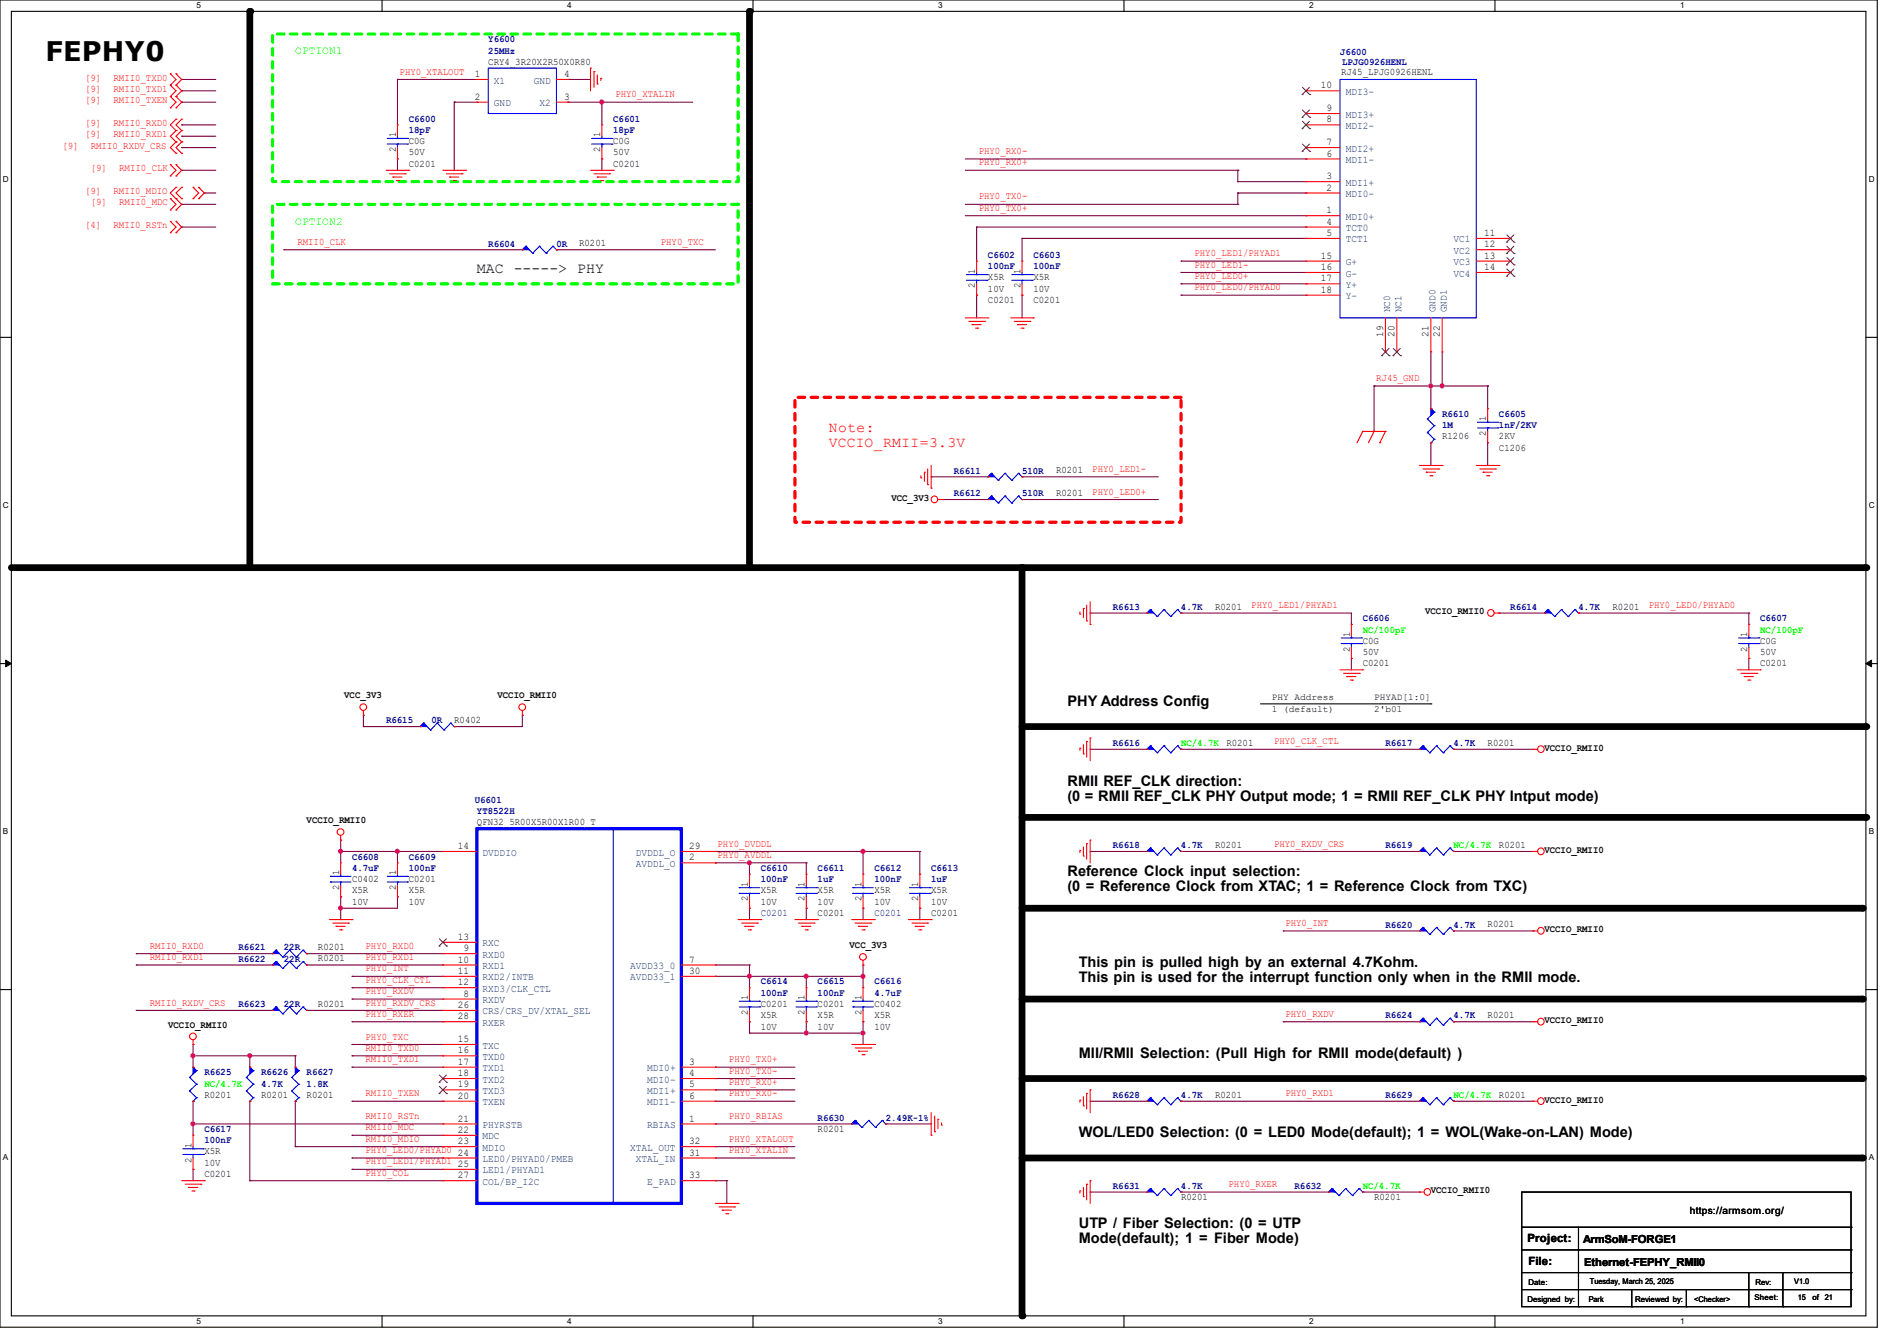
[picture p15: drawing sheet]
<svg xmlns="http://www.w3.org/2000/svg" width="297mm" height="210mm" viewBox="0 0 297 210" stroke-linecap="round" stroke-linejoin="round" font-family="sans-serif">
<defs><g id="words">
<text font-size="4.2" x="7.1" y="9.6">FEPHY0</text>
<g font-size="2.3">
<text x="74.7" y="42.8">MAC -----&gt; PHY</text>
<text x="167.1" y="110.6">PHY Address Config</text>
<text x="167.1" y="123">RMII REF_CLK direction:</text>
<text x="167.1" y="125.4">(0 = RMII REF_CLK PHY Output mode; 1 = RMII REF_CLK PHY Intput mode)</text>
<text x="167.1" y="137.2">Reference Clock input selection:</text>
<text x="167.1" y="139.6">(0 = Reference Clock from XTAC; 1 = Reference Clock from TXC)</text>
<text x="168.9" y="151.5">This pin is pulled high by an external 4.7Kohm.</text>
<text x="168.9" y="153.8">This pin is used for the interrupt function only when in the RMII mode.</text>
<text x="168.9" y="165.7">MII/RMII Selection: (Pull High for RMII mode(default) )</text>
<text x="168.9" y="178.1">WOL/LED0 Selection: (0 = LED0 Mode(default); 1 = WOL(Wake-on-LAN) Mode)</text>
<text x="168.9" y="192.4">UTP / Fiber Selection: (0 = UTP</text>
<text x="168.9" y="194.7">Mode(default); 1 = Fiber Mode)</text>
</g>
<g font-size="2.3" fill="#f00">
<text x="129.8" y="67.6">Note:</text>
<text x="129.8" y="69.9">VCCIO_RMII=3.3V</text>
</g>
<g font-size="1.8" fill="#0f0">
<text x="46.2" y="8.5">OPTION1</text>
<text x="46.2" y="35.2">OPTION2</text>
</g>
<g font-size="1.8">
<text x="239.1" y="194.6">Project:</text>
<text x="239.3" y="198.1">File:</text>
</g>
<g font-size="1.7">
<text x="247.9" y="194.7">ArmSoM-FORGE1</text>
<text x="248" y="198.2">Ethernet-FEPHY_RMII0</text>
</g>
<g font-size="1.6" fill="#f00">
<text x="62.6" y="11.7">PHY0_XTALOUT</text>
<text x="13.3" y="12.6">[9]</text>
<text x="13.3" y="14.4">[9]</text>
<text x="13.3" y="16.2">[9]</text>
<text x="17.8" y="12.6">RMII0_TXD0</text>
<text x="17.8" y="14.4">RMII0_TXD1</text>
<text x="17.8" y="16.2">RMII0_TXEN</text>
<text x="96.3" y="15.2">PHY0_XTALIN</text>
<text x="9.8" y="23.3">[9]</text>
<text x="13.3" y="21.5">[9]</text>
<text x="13.3" y="19.7">[9]</text>
<text x="14.2" y="23.3">RMII0_RXDV_CRS</text>
<text x="17.8" y="21.5">RMII0_RXD1</text>
<text x="17.8" y="19.7">RMII0_RXD0</text>
<text x="14.2" y="26.8">[9]</text>
<text x="18.7" y="26.8">RMII0_CLK</text>
<text x="153.2" y="25.9">PHY0_RX0+</text>
<text x="153.2" y="24.1">PHY0_RX0-</text>
<text x="13.3" y="30.4">[9]</text>
<text x="13.3" y="35.7">[4]</text>
<text x="14.2" y="32.2">[9]</text>
<text x="17.8" y="30.4">RMII0_MDIO</text>
<text x="17.8" y="35.7">RMII0_RSTn</text>
<text x="18.7" y="32.2">RMII0_MDC</text>
<text x="153.2" y="33">PHY0_TX0+</text>
<text x="153.2" y="31.2">PHY0_TX0-</text>
<text x="46.6" y="38.4">RMII0_CLK</text>
<text x="103.5" y="38.4">PHY0_TXC</text>
<text x="187" y="40.1">PHY0_LED1/PHYAD1</text>
<text x="187" y="41.9">PHY0_LED1-</text>
<text x="187" y="43.7">PHY0_LED0+</text>
<text x="187" y="45.5">PHY0_LED0/PHYAD0</text>
<text x="215.5" y="59.7">RJ45_GND</text>
<text x="171" y="73.9">PHY0_LED1-</text>
<text x="171" y="77.5">PHY0_LED0+</text>
<text x="195.9" y="95.2">PHY0_LED1/PHYAD1</text>
<text x="258.1" y="95.2">PHY0_LED0/PHYAD0</text>
<text x="199.5" y="116.6">PHY0_CLK_CTL</text>
<text x="112.3" y="132.6">PHY0_DVDDL</text>
<text x="112.3" y="134.4">PHY0_AVDDL</text>
<text x="199.5" y="132.6">PHY0_RXDV_CRS</text>
<text x="23.5" y="148.6">RMII0_RXD0</text>
<text x="57.2" y="148.6">PHY0_RXD0</text>
<text x="201.2" y="145">PHY0_INT</text>
<text x="23.5" y="150.4">RMII0_RXD1</text>
<text x="57.2" y="150.4">PHY0_RXD1</text>
<text x="57.2" y="152.1">PHY0_INT</text>
<text x="57.2" y="153.9">PHY0_CLK_CTL</text>
<text x="57.2" y="155.7">PHY0_RXDV</text>
<text x="23.5" y="157.5">RMII0_RXDV_CRS</text>
<text x="57.2" y="157.5">PHY0_RXDV_CRS</text>
<text x="57.2" y="159.3">PHY0_RXER</text>
<text x="201.2" y="159.3">PHY0_RXDV</text>
<text x="57.2" y="162.8">PHY0_TXC</text>
<text x="57.2" y="164.6">RMII0_TXD0</text>
<text x="57.2" y="166.4">RMII0_TXD1</text>
<text x="114.1" y="166.4">PHY0_TX0+</text>
<text x="57.2" y="171.7">RMII0_TXEN</text>
<text x="114.1" y="168.1">PHY0_TX0-</text>
<text x="114.1" y="169.9">PHY0_RX0+</text>
<text x="114.1" y="171.7">PHY0_RX0-</text>
<text x="201.2" y="171.7">PHY0_RXD1</text>
<text x="57.2" y="177">RMII0_MDC</text>
<text x="57.2" y="178.8">RMII0_MDIO</text>
<text x="57.2" y="175.3">RMII0_RSTn</text>
<text x="114.1" y="175.3">PHY0_RBIAS</text>
<text x="114.1" y="178.8">PHY0_XTALOUT</text>
<text x="57.2" y="180.6">PHY0_LED0/PHYAD0</text>
<text x="57.2" y="182.4">PHY0_LED1/PHYAD1</text>
<text x="57.2" y="184.1">PHY0_COL</text>
<text x="114.1" y="180.6">PHY0_XTALIN</text>
<text x="192.4" y="185.9">PHY0_RXER</text>
</g>
<g font-size="1.6" fill="#000080">
<text x="76.5" y="6.6">Y6600</text>
<text x="76.5" y="8.4">25MHz</text>
<text x="64" y="19">C6600</text>
<text x="64" y="20.8">18pF</text>
<text x="96" y="19">C6601</text>
<text x="96" y="20.8">18pF</text>
<text x="76.5" y="38.6">R6604</text>
<text x="87.1" y="38.6">0R</text>
<text x="154.7" y="40.4">C6602</text>
<text x="161.8" y="40.4">C6603</text>
<text x="154.7" y="42.2">100nF</text>
<text x="161.8" y="42.2">100nF</text>
<text x="225.8" y="65.3">R6610</text>
<text x="234.7" y="65.3">C6605</text>
<text x="225.8" y="67.1">1M</text>
<text x="234.7" y="67.1">1nF/2KV</text>
<text x="149.3" y="74.2">R6611</text>
<text x="149.3" y="77.7">R6612</text>
<text x="160" y="74.2">510R</text>
<text x="160" y="77.7">510R</text>
<text x="174.2" y="95.5">R6613</text>
<text x="184.9" y="95.5">4.7K</text>
<text x="236.5" y="95.5">R6614</text>
<text x="247.1" y="95.5">4.7K</text>
<text x="213.4" y="97.3">C6606</text>
<text x="275.6" y="97.3">C6607</text>
<text x="60.5" y="113.3">R6615</text>
<text x="67.6" y="113.3">0R</text>
<text x="174.2" y="116.8">R6616</text>
<text x="216.9" y="116.8">R6617</text>
<text x="227.6" y="116.8">4.7K</text>
<text x="74.3" y="125.7">U6601</text>
<text x="74.7" y="127.5">YT8522H</text>
<text x="55.1" y="134.6">C6608</text>
<text x="55.1" y="136.4">4.7uF</text>
<text x="64" y="134.6">C6609</text>
<text x="64" y="136.4">100nF</text>
<text x="119.1" y="136.4">C6610</text>
<text x="128" y="136.4">C6611</text>
<text x="136.9" y="136.4">C6612</text>
<text x="145.8" y="136.4">C6613</text>
<text x="174.2" y="132.8">R6618</text>
<text x="184.9" y="132.8">4.7K</text>
<text x="216.9" y="132.8">R6619</text>
<text x="119.1" y="138.2">100nF</text>
<text x="119.1" y="143.5">C0201</text>
<text x="128" y="138.2">1uF</text>
<text x="136.9" y="138.2">100nF</text>
<text x="136.9" y="143.5">C0201</text>
<text x="145.8" y="138.2">1uF</text>
<text x="37.3" y="148.8">R6621</text>
<text x="44.4" y="148.8">22R</text>
<text x="216.9" y="145.3">R6620</text>
<text x="227.6" y="145.3">4.7K</text>
<text x="37.3" y="150.6">R6622</text>
<text x="44.4" y="150.6">22R</text>
<text x="119.1" y="154.2">C6614</text>
<text x="119.1" y="156">100nF</text>
<text x="128" y="154.2">C6615</text>
<text x="128" y="156">100nF</text>
<text x="136.9" y="154.2">C6616</text>
<text x="136.9" y="156">4.7uF</text>
<text x="37.3" y="157.7">R6623</text>
<text x="44.4" y="157.7">22R</text>
<text x="216.9" y="159.5">R6624</text>
<text x="227.6" y="159.5">4.7K</text>
<text x="32" y="168.4">R6625</text>
<text x="40.9" y="168.4">R6626</text>
<text x="40.9" y="170.2">4.7K</text>
<text x="48" y="168.4">R6627</text>
<text x="48" y="170.2">1.8K</text>
<text x="174.2" y="172">R6628</text>
<text x="184.9" y="172">4.7K</text>
<text x="216.9" y="172">R6629</text>
<text x="32" y="177.3">C6617</text>
<text x="32" y="179.1">100nF</text>
<text x="128" y="175.5">R6630</text>
<text x="138.7" y="175.5">2.49K-1%</text>
<text x="174.2" y="186.2">R6631</text>
<text x="184.9" y="186.2">4.7K</text>
<text x="202.7" y="186.2">R6632</text>
</g>
<g font-size="1.6">
<text x="76.5" y="10.1">CRY4_3R20X2R50X0R80</text>
<text x="210" y="11.7">RJ45_LPJG0926HENL</text>
<text x="74.3" y="12.1">1</text>
<text x="74.3" y="15.6">2</text>
<text x="88.3" y="15.6">3</text>
<text x="88.3" y="12.1">4</text>
<text x="206.8" y="13.8">10</text>
<text x="207.7" y="17.4">9</text>
<text x="62" y="23.8" transform="rotate(-90 62 23.8)">2</text>
<text x="62" y="21.5" transform="rotate(-90 62 21.5)">1</text>
<text x="64" y="22.6">C0G</text>
<text x="94" y="23.8" transform="rotate(-90 94 23.8)">2</text>
<text x="94" y="21.5" transform="rotate(-90 94 21.5)">1</text>
<text x="96" y="22.6">C0G</text>
<text x="207.7" y="19.2">8</text>
<text x="207.7" y="22.7">7</text>
<text x="64" y="26.1">C0201</text>
<text x="64" y="24.3">50V</text>
<text x="96" y="26.1">C0201</text>
<text x="96" y="24.3">50V</text>
<text x="207.7" y="24.5">6</text>
<text x="207.7" y="29.8">2</text>
<text x="207.7" y="28.1">3</text>
<text x="207.7" y="35.2">4</text>
<text x="207.7" y="33.4">1</text>
<text x="90.7" y="38.6">R0201</text>
<text x="206.8" y="40.5">15</text>
<text x="207.7" y="37">5</text>
<text x="232.4" y="37">11</text>
<text x="232.4" y="38.7">12</text>
<text x="232.4" y="40.5">13</text>
<text x="152.7" y="45.2" transform="rotate(-90 152.7 45.2)">2</text>
<text x="152.7" y="42.8" transform="rotate(-90 152.7 42.8)">1</text>
<text x="154.7" y="47.5">C0201</text>
<text x="154.7" y="43.9">X5R</text>
<text x="154.7" y="45.7">10V</text>
<text x="159.8" y="45.2" transform="rotate(-90 159.8 45.2)">2</text>
<text x="159.8" y="42.8" transform="rotate(-90 159.8 42.8)">1</text>
<text x="161.8" y="47.5">C0201</text>
<text x="161.8" y="43.9">X5R</text>
<text x="161.8" y="45.7">10V</text>
<text x="206.8" y="42.3">16</text>
<text x="206.8" y="45.8">18</text>
<text x="206.8" y="44.1">17</text>
<text x="232.4" y="42.3">14</text>
<text x="216.5" y="52.8" transform="rotate(-90 216.5 52.8)">19</text>
<text x="218.3" y="52.8" transform="rotate(-90 218.3 52.8)">20</text>
<text x="223.7" y="52.8" transform="rotate(-90 223.7 52.8)">21</text>
<text x="225.4" y="52.8" transform="rotate(-90 225.4 52.8)">22</text>
<text x="232.7" y="66" transform="rotate(-90 232.7 66)">1</text>
<text x="225.8" y="68.8">R1206</text>
<text x="232.7" y="68.3" transform="rotate(-90 232.7 68.3)">2</text>
<text x="234.7" y="70.6">C1206</text>
<text x="234.7" y="68.8">2KV</text>
<text x="165.4" y="74.1">R0201</text>
<text x="165.4" y="77.7">R0201</text>
<text x="139.6" y="78.4">VCC_3V3</text>
<text x="190.2" y="95.5">R0201</text>
<text x="252.5" y="95.5">R0201</text>
<text x="211.3" y="99.7" transform="rotate(-90 211.3 99.7)">1</text>
<text x="213.4" y="100.8">C0G</text>
<text x="223.1" y="96.2">VCCIO_RMII0</text>
<text x="273.6" y="99.7" transform="rotate(-90 273.6 99.7)">1</text>
<text x="275.6" y="100.8">C0G</text>
<text x="211.3" y="102.1" transform="rotate(-90 211.3 102.1)">2</text>
<text x="213.4" y="104.3">C0201</text>
<text x="213.4" y="102.6">50V</text>
<text x="273.6" y="102.1" transform="rotate(-90 273.6 102.1)">2</text>
<text x="275.6" y="104.3">C0201</text>
<text x="275.6" y="102.6">50V</text>
<text x="53.9" y="109.4">VCC_3V3</text>
<text x="71.1" y="113.2">R0402</text>
<text x="77.9" y="109.4">VCCIO_RMII0</text>
<text x="192" y="116.8">R0201</text>
<text x="232.9" y="116.8">R0201</text>
<text x="241.8" y="117.6">VCCIO_RMII0</text>
<text x="48" y="128.9">VCCIO_RMII0</text>
<text x="74.7" y="129.2">QFN32_5R00X5R00X1R00_T</text>
<text x="53.1" y="137.1" transform="rotate(-90 53.1 137.1)">1</text>
<text x="62" y="137.1" transform="rotate(-90 62 137.1)">1</text>
<text x="71.7" y="133">14</text>
<text x="107.9" y="134.7">2</text>
<text x="107.9" y="133">29</text>
<text x="190.2" y="132.8">R0201</text>
<text x="234.7" y="132.8">R0201</text>
<text x="241.8" y="133.6">VCCIO_RMII0</text>
<text x="53.1" y="139.4" transform="rotate(-90 53.1 139.4)">2</text>
<text x="55.1" y="138.1">C0402</text>
<text x="55.1" y="139.9">X5R</text>
<text x="55.1" y="141.7">10V</text>
<text x="62" y="139.4" transform="rotate(-90 62 139.4)">2</text>
<text x="64" y="138.1">C0201</text>
<text x="64" y="139.9">X5R</text>
<text x="64" y="141.7">10V</text>
<text x="117.1" y="141.2" transform="rotate(-90 117.1 141.2)">2</text>
<text x="117.1" y="138.9" transform="rotate(-90 117.1 138.9)">1</text>
<text x="119.1" y="139.9">X5R</text>
<text x="119.1" y="141.7">10V</text>
<text x="126" y="141.2" transform="rotate(-90 126 141.2)">2</text>
<text x="126" y="138.9" transform="rotate(-90 126 138.9)">1</text>
<text x="128" y="143.5">C0201</text>
<text x="128" y="139.9">X5R</text>
<text x="128" y="141.7">10V</text>
<text x="134.9" y="141.2" transform="rotate(-90 134.9 141.2)">2</text>
<text x="134.9" y="138.9" transform="rotate(-90 134.9 138.9)">1</text>
<text x="136.9" y="139.9">X5R</text>
<text x="136.9" y="141.7">10V</text>
<text x="143.8" y="141.2" transform="rotate(-90 143.8 141.2)">2</text>
<text x="143.8" y="138.9" transform="rotate(-90 143.8 138.9)">1</text>
<text x="145.8" y="143.5">C0201</text>
<text x="145.8" y="139.9">X5R</text>
<text x="145.8" y="141.7">10V</text>
<text x="49.8" y="148.8">R0201</text>
<text x="71.7" y="147.2">13</text>
<text x="72.6" y="149">9</text>
<text x="133" y="148.5">VCC_3V3</text>
<text x="232.9" y="145.2">R0201</text>
<text x="241.8" y="146">VCCIO_RMII0</text>
<text x="49.8" y="150.6">R0201</text>
<text x="71.7" y="150.8">10</text>
<text x="71.7" y="152.5">11</text>
<text x="71.7" y="154.3">12</text>
<text x="107.9" y="150.8">7</text>
<text x="107.9" y="152.5">30</text>
<text x="26.3" y="160.9">VCCIO_RMII0</text>
<text x="49.8" y="157.7">R0201</text>
<text x="71.7" y="157.9">26</text>
<text x="71.7" y="159.6">28</text>
<text x="72.6" y="156.1">8</text>
<text x="117.1" y="159" transform="rotate(-90 117.1 159)">2</text>
<text x="117.1" y="156.6" transform="rotate(-90 117.1 156.6)">1</text>
<text x="119.1" y="157.7">C0201</text>
<text x="119.1" y="159.5">X5R</text>
<text x="119.1" y="161.2">10V</text>
<text x="126" y="159" transform="rotate(-90 126 159)">2</text>
<text x="126" y="156.6" transform="rotate(-90 126 156.6)">1</text>
<text x="128" y="157.7">C0201</text>
<text x="128" y="159.5">X5R</text>
<text x="128" y="161.2">10V</text>
<text x="134.9" y="159" transform="rotate(-90 134.9 159)">2</text>
<text x="134.9" y="156.6" transform="rotate(-90 134.9 156.6)">1</text>
<text x="136.9" y="157.7">C0402</text>
<text x="136.9" y="159.5">X5R</text>
<text x="136.9" y="161.2">10V</text>
<text x="232.9" y="159.5">R0201</text>
<text x="241.8" y="160.2">VCCIO_RMII0</text>
<text x="71.7" y="163.2">15</text>
<text x="71.7" y="165">16</text>
<text x="71.7" y="166.8">17</text>
<text x="107.9" y="166.8">3</text>
<text x="32" y="171.9">R0201</text>
<text x="40.9" y="171.9">R0201</text>
<text x="48" y="171.9">R0201</text>
<text x="71.7" y="168.5">18</text>
<text x="71.7" y="170.3">19</text>
<text x="71.7" y="172.1">20</text>
<text x="107.9" y="168.5">4</text>
<text x="107.9" y="170.3">5</text>
<text x="107.9" y="172.1">6</text>
<text x="190.2" y="171.9">R0201</text>
<text x="234.7" y="171.9">R0201</text>
<text x="241.8" y="172.7">VCCIO_RMII0</text>
<text x="30" y="179.7" transform="rotate(-90 30 179.7)">1</text>
<text x="71.7" y="175.6">21</text>
<text x="71.7" y="177.4">22</text>
<text x="71.7" y="179.2">23</text>
<text x="107.9" y="175.6">1</text>
<text x="107.9" y="179.2">32</text>
<text x="128" y="177.2">R0201</text>
<text x="30" y="182.1" transform="rotate(-90 30 182.1)">2</text>
<text x="32" y="184.4">C0201</text>
<text x="32" y="180.8">X5R</text>
<text x="32" y="182.6">10V</text>
<text x="71.7" y="181">24</text>
<text x="71.7" y="182.8">25</text>
<text x="71.7" y="184.5">27</text>
<text x="107.9" y="181">31</text>
<text x="107.9" y="184.5">33</text>
<text x="184.9" y="187.9">R0201</text>
<text x="215.1" y="187.9">R0201</text>
<text x="224" y="186.9">VCCIO_RMII0</text>
<text x="264.6" y="190.1">https://armsom.org/</text>
</g>
<g font-size="1.6" fill="#0000a0">
<text x="209.8" y="8.6">J6600</text>
<text x="210.1" y="10.2">LPJG0926HENL</text>
</g>
<g font-size="1.6" fill="#004080">
<text x="77.3" y="13.1">X1</text>
<text x="77.3" y="16.6">GND</text>
<text x="83.6" y="13.1">GND</text>
<text x="84.5" y="16.6">X2</text>
<text x="210.7" y="14.9">MDI3-</text>
<text x="210.7" y="18.4">MDI3+</text>
<text x="210.7" y="20.2">MDI2-</text>
<text x="210.7" y="23.7">MDI2+</text>
<text x="210.7" y="25.5">MDI1-</text>
<text x="210.7" y="29.1">MDI1+</text>
<text x="210.7" y="34.4">MDI0+</text>
<text x="210.7" y="30.9">MDI0-</text>
<text x="210.7" y="36.2">TCT0</text>
<text x="210.7" y="41.5">G+</text>
<text x="210.7" y="38">TCT1</text>
<text x="227.6" y="38">VC1</text>
<text x="227.6" y="39.8">VC2</text>
<text x="227.6" y="41.5">VC3</text>
<text x="210.7" y="43.3">G-</text>
<text x="210.7" y="46.9">Y-</text>
<text x="210.7" y="45.1">Y+</text>
<text x="227.6" y="43.3">VC4</text>
<text x="217.6" y="48.9" transform="rotate(-90 217.6 48.9)">NC0</text>
<text x="219.4" y="48.9" transform="rotate(-90 219.4 48.9)">NC1</text>
<text x="224.8" y="48.9" transform="rotate(-90 224.8 48.9)">GND0</text>
<text x="226.5" y="48.9" transform="rotate(-90 226.5 48.9)">GND1</text>
<text x="75.6" y="134">DVDDIO</text>
<text x="99.6" y="135.8">AVDDL_O</text>
<text x="99.6" y="134">DVDDL_O</text>
<text x="75.6" y="150">RXD0</text>
<text x="75.6" y="148.2">RXC</text>
<text x="75.6" y="151.8">RXD1</text>
<text x="75.6" y="153.5">RXD2/INTB</text>
<text x="75.6" y="155.3">RXD3/CLK_CTL</text>
<text x="98.7" y="151.8">AVDD33_0</text>
<text x="98.7" y="153.5">AVDD33_1</text>
<text x="75.6" y="157.1">RXDV</text>
<text x="75.6" y="158.9">CRS/CRS_DV/XTAL_SEL</text>
<text x="75.6" y="160.7">RXER</text>
<text x="75.6" y="164.2">TXC</text>
<text x="75.6" y="166">TXD0</text>
<text x="75.6" y="167.8">TXD1</text>
<text x="101.3" y="167.8">MDI0+</text>
<text x="75.6" y="169.5">TXD2</text>
<text x="75.6" y="171.3">TXD3</text>
<text x="75.6" y="173.1">TXEN</text>
<text x="101.3" y="169.5">MDI0-</text>
<text x="101.3" y="171.3">MDI1+</text>
<text x="101.3" y="173.1">MDI1-</text>
<text x="75.6" y="176.7">PHYRSTB</text>
<text x="75.6" y="178.4">MDC</text>
<text x="101.3" y="176.7">RBIAS</text>
<text x="75.6" y="180.2">MDIO</text>
<text x="75.6" y="182">LED0/PHYAD0/PMEB</text>
<text x="75.6" y="183.8">LED1/PHYAD1</text>
<text x="75.6" y="185.6">COL/BP_I2C</text>
<text x="98.7" y="180.2">XTAL_OUT</text>
<text x="99.6" y="182">XTAL_IN</text>
<text x="101.3" y="185.6">E_PAD</text>
</g>
<g font-size="1.6" fill="#0f0">
<text x="213.4" y="99.1">NC/100pF</text>
<text x="275.6" y="99.1">NC/100pF</text>
<text x="184.9" y="116.8">NC/4.7K</text>
<text x="227.6" y="132.8">NC/4.7K</text>
<text x="32" y="170.2">NC/4.7K</text>
<text x="227.6" y="172">NC/4.7K</text>
<text x="213.4" y="186.2">NC/4.7K</text>
</g>
<g font-size="1.5">
<text x="199.1" y="109.7">PHY Address</text>
<text x="199.1" y="111.5">1 (default)</text>
<text x="215.1" y="111.5">2'b01</text>
<text x="215.1" y="109.7">PHYAD[1:0]</text>
</g>
<g font-size="1.3">
<text x="30.8" y="1.3">5</text>
<text x="88.8" y="1.3">4</text>
<text x="146.9" y="1.3">3</text>
<text x="205" y="1.3">2</text>
<text x="263.1" y="1.3">1</text>
<text x=".5" y="28.4">D</text>
<text x="292.6" y="28.4">D</text>
<text x=".5" y="79.5">C</text>
<text x="292.6" y="79.5">C</text>
<text x=".5" y="130.6">B</text>
<text x="292.6" y="130.6">B</text>
<text x=".5" y="181.7">A</text>
<text x="292.6" y="181.7">A</text>
<text x="30.8" y="207.4">5</text>
<text x="88.8" y="207.4">4</text>
<text x="146.9" y="207.4">3</text>
<text x="205" y="207.4">2</text>
<text x="263.1" y="207.4">1</text>
</g>
<g font-size="1.2">
<text x="239.1" y="203.8">Designed by:</text>
<text x="239.3" y="201.2">Date:</text>
<text x="248.7" y="203.8">Park</text>
<text x="248.9" y="201.2">Tuesday, March 25, 2025</text>
<text x="256" y="203.8">Reviewed by:</text>
<text x="265.3" y="203.8">&lt;Checker&gt;</text>
<text x="274.7" y="203.7">Sheet:</text>
<text x="274.9" y="201.2">Rev:</text>
<text x="280.9" y="201.2">V1.0</text>
<text x="281.5" y="203.7">15</text>
<text x="283.8" y="203.7">of 21</text>
</g>
</g></defs>
<path d="M0 0h293.9v207.9h-293.9zM1.8 1.8h290.3v204.3h-290.3z" fill="none" stroke="#000" stroke-width=".17"/>
<g fill="#fff">
<path d="M30.8 .2h.7v1.4h-.7z"/>
<path d="M30.8 206.2h.7v1.4h-.7z"/>
</g>
<path d="M59.8 0v1.8M59.8 206.1v1.8" fill="none" stroke="#000" stroke-width=".17"/>
<g fill="#fff">
<path d="M88.8 .2h.7v1.4h-.7z"/>
<path d="M88.8 206.2h.7v1.4h-.7z"/>
</g>
<path d="M117.9 0v1.8M117.9 206.1v1.8" fill="none" stroke="#000" stroke-width=".17"/>
<g fill="#fff">
<path d="M146.9 .2h.7v1.4h-.7z"/>
<path d="M146.9 206.2h.7v1.4h-.7z"/>
</g>
<path d="M176 0v1.8M176 206.1v1.8" fill="none" stroke="#000" stroke-width=".17"/>
<g fill="#fff">
<path d="M205 .2h.7v1.4h-.7z"/>
<path d="M205 206.2h.7v1.4h-.7z"/>
</g>
<path d="M234.1 0v1.8M234.1 206.1v1.8" fill="none" stroke="#000" stroke-width=".17"/>
<g fill="#fff">
<path d="M263.1 .2h.6v1.4h-.6z"/>
<path d="M263.1 206.2h.6v1.4h-.6z"/>
<path d="M.5 27.3h.9v1.4h-.9z"/>
<path d="M292.6 27.3h.9v1.4h-.9z"/>
<path d="M.5 78.4h.9v1.4h-.9z"/>
<path d="M292.6 78.4h.9v1.4h-.9z"/>
</g>
<path d="M0 52.8h1.8M292.1 52.8h1.8" fill="none" stroke="#000" stroke-width=".17"/>
<g fill="#fff">
<path d="M.5 129.5h.8v1.4h-.8z"/>
<path d="M292.6 129.5h.8v1.4h-.8z"/>
</g>
<path d="M0 103.9h1.8M292.1 103.9h1.8" fill="none" stroke="#000" stroke-width=".17"/>
<path d="M.9 103.4l.9 .5-.9 .5zM292.1 103.9l.9-.5v1z" fill="#000" stroke="#000" stroke-width=".16"/>
<g fill="#fff">
<path d="M.5 180.5h.8v1.4h-.8z"/>
<path d="M292.6 180.5h.8v1.4h-.8z"/>
</g>
<g fill="none" stroke="#000" stroke-width=".17">
<path d="M197.4 110.2h26.6M224 110.2h.1M0 155h1.8M292.1 155h1.8M238.3 186.7h51.5v17.9h-51.5zM238.3 192.2h51.5M238.3 195.7h51.5M238.3 199.3h51.5M247.1 192.2v12.4M273.8 199.3v5.3M279.1 199.3v5.3M289.8 192.2h.1"/>
<path d="M289.8 195.7h.1M289.8 199.3h.1M238.3 202h51.5M247.1 204.6h.1M255.5 204.6h.1M255.5 202v2.6M264 204.6h.1M264 202v2.6M273.8 204.6h.1M279.1 204.6h.1M289.8 202h.1"/>
</g>
<path d="M42.7 5.3h72.9v23.1h-72.9zM42.7 32h72.9v12.4h-72.9z" fill="none" stroke="#0f0" stroke-width=".51" stroke-dasharray="1 1"/>
<path d="M39.1 1.8v87.1M117.3 1.8v87.1M1.8 88.9h290.3M160 88.9v117.2M160 113.8h132.1M160 128h132.1M160 142.2h131.6M160 156.5h131.6M160 168.9h131.6M160 181.4h131.6" fill="none" stroke="#000" stroke-width="1.1"/>
<g fill="#000">
<circle cx="39.1" cy="1.8" r=".53"/>
<circle cx="117.3" cy="1.8" r=".53"/>
<circle cx="160" cy="88.9" r=".53"/>
<circle cx="292.1" cy="88.9" r=".53"/>
<circle cx="292.1" cy="113.8" r=".53"/>
<circle cx="292.1" cy="128" r=".53"/>
<circle cx="291.6" cy="142.2" r=".53"/>
<circle cx="291.6" cy="156.5" r=".53"/>
<circle cx="291.6" cy="168.9" r=".53"/>
<circle cx="291.6" cy="181.4" r=".53"/>
<circle cx="160" cy="206.1" r=".53"/>
</g>
<path d="M124.5 62.2h60.4v19.6h-60.4z" fill="none" stroke="#f00" stroke-width=".51" stroke-dasharray="1 1"/>
<g fill="none" stroke="#800040" stroke-width=".17">
<path d="M28.4 12.4h.1M28.4 14.2h.1M28.4 16h.1M28.4 19.6h.1M28.4 12.4h5.4M28.4 16h5.4M28.4 14.2h5.4M28.4 19.6h5.4M62.2 12.4h.1M62.2 12.4h12.5M62.2 12.4v7.2M71.1 16h.1"/>
<path d="M71.1 16v10.7M71.1 16h3.6M88.9 12.4h.1M88.9 16h.1M88.9 12.4h3.6M88.9 16h19.6M94.2 16h.1M94.2 16v3.6M28.4 21.3h.1M28.4 23.1h.1M28.4 26.7h.1M28.4 32h.1"/>
<path d="M28.4 35.6h.1M28.4 21.3h5.4M28.4 23.1h5.4M28.4 26.7h5.4M28.4 32h5.4M28.4 35.6h5.4M32 30.2h.1M32 30.2h1.8M44.4 39.1h.1M44.4 39.1h37.4M62.2 24.9h.1M62.2 24.9v1.8"/>
<path d="M87.1 39.1h.1M87.1 39.1h24.9M94.2 24.9h.1M94.2 24.9v1.8M151.1 26.7h42.7M151.1 32h42.7M151.1 33.8h53.4M151.1 24.9h53.4M152.9 35.6h.1M152.9 35.6h51.6M152.9 35.6v5.3M160 37.3h.1"/>
<path d="M160 37.3v3.6M160 37.3h44.5M193.8 32h.1M193.8 26.7h.1M193.8 30.2h.1M193.8 28.4h.1M193.8 30.2h10.7M193.8 26.7v1.7M193.8 30.2v1.8M193.8 28.4h10.7M204.5 33.8h.1M204.5 24.9h.1"/>
<path d="M204.5 35.6h.1M204.5 37.3h.1M152.9 46.2h.1M152.9 46.2v3.6M160 46.2h.1M160 46.2v3.6M184.9 40.9h.1M184.9 42.7h.1M184.9 44.4h.1M184.9 46.2h.1M184.9 40.9h19.6M184.9 42.7h19.6"/>
<path d="M184.9 44.4h19.6M184.9 46.2h19.6M224 55.1v8.9M225.8 55.1v5.4M145.8 74.7h.1M145.8 74.7h8.9M147.6 78.2h.1M147.6 78.2h7.1M160 74.7h.1M160 78.2h.1M160 74.7h21.4M160 78.2h21.4"/>
<path d="M215.1 60.5h.1M215.1 60.5h17.8M215.1 60.5v7.1M224 60.5h.1M224 69.3h.1M224 64h.1M224 69.3v3.6M225.8 60.5h.1M232.9 60.5h.1M232.9 69.3h.1M232.9 60.5v3.5M232.9 69.3v3.6"/>
<path d="M170.7 96h.1M170.7 96h8.9M184.9 96h.1M184.9 96h26.7v1.8M211.6 97.8h.1M234.7 96h.1M234.7 96h7.1M247.1 96h.1M247.1 96h26.7M273.8 96h.1M273.8 96v1.8M56.9 112h.1"/>
<path d="M56.9 113.8h.1M56.9 112v1.8M56.9 113.8h8.9M71.1 113.8h.1M81.8 112h.1M81.8 112v1.8h-10.7M170.7 117.3h.1M170.7 117.3h8.9M184.9 117.3h.1M184.9 117.3h37.3M211.6 103.1h.1M211.6 103.1v1.8"/>
<path d="M227.6 117.3h.1M227.6 117.3h12.4M273.8 103.1h.1M273.8 103.1v1.8M53.3 131.6h.1M53.3 133.3h.1M53.3 133.3h16M53.3 131.6v3.5M62.2 133.3h.1M62.2 133.3v1.8M112 133.3h.1M112 135.1h.1"/>
<path d="M112 133.3h32M112 135.1h14.2M117.3 135.1h.1M117.3 135.1v1.8M126.2 135.1h.1M126.2 135.1v1.8M135.1 133.3h.1M135.1 133.3v3.6M144 133.3h.1M144 133.3v3.6M170.7 133.3h.1M170.7 133.3h8.9"/>
<path d="M184.9 133.3h.1M184.9 133.3h37.3M227.6 133.3h.1M227.6 133.3h12.4M21.3 149.4h.1M21.3 151.1h.1M21.3 158.2h.1M21.3 151.1h21.4M21.3 149.4h21.4M21.3 158.2h21.4M48 149.4h.1M48 151.1h.1"/>
<path d="M48 158.2h.1M48 151.1h21.3M48 149.4h21.3M48 158.2h21.3M53.3 140.5h.1M53.3 142.2h.1M53.3 140.5v3.5M55.1 152.9h.1M55.1 154.7h.1M55.1 156.5h.1M55.1 152.9h14.2M55.1 154.7h14.2"/>
<path d="M55.1 156.5h14.2M62.2 140.5h.1M62.2 140.5v1.7h-8.9M112 152.9h.1M112 151.1h.1M112 152.9h23.1M112 151.1h5.3M117.3 142.2h.1M117.3 152.9h.1M117.3 151.1h.1M117.3 142.2v1.8M117.3 151.1v3.6"/>
<path d="M126.2 142.2h.1M126.2 152.9h.1M126.2 142.2v1.8M126.2 152.9v1.8M135.1 142.2h.1M135.1 151.1h.1M135.1 152.9h.1M135.1 142.2v1.8M135.1 151.1v3.6M144 142.2h.1M144 142.2v1.8M200.9 145.8h.1"/>
<path d="M200.9 145.8h21.3M227.6 145.8h.1M227.6 145.8h12.4M30.2 163.6h.1M30.2 165.4h.1M30.2 172.5h.1M30.2 176h.1M30.2 163.6v3.5M30.2 172.5v5.3M30.2 165.4h16M30.2 176h39.1M39.1 165.4h.1"/>
<path d="M39.1 172.5h.1M39.1 165.4v1.7M39.1 172.5v12.4M46.2 165.4h.1M46.2 172.5h.1M46.2 179.6h.1M46.2 165.4v1.7M46.2 172.5v7.1M46.2 179.6h23.1M55.1 177.8h.1M55.1 160h.1M55.1 163.6h.1"/>
<path d="M55.1 165.4h.1M55.1 167.1h.1M55.1 172.5h.1M55.1 177.8h14.2M55.1 165.4h14.2M55.1 160h14.2M55.1 163.6h14.2M55.1 167.1h14.2M55.1 172.5h14.2M112 176h.1M112 179.6h.1M112 167.1h.1"/>
<path d="M112 168.9h.1M112 170.7h.1M112 172.5h.1M112 179.6h12.5M112 176h21.3M112 167.1h12.5M112 172.5h12.5M112 168.9h12.5M112 170.7h12.5M117.3 160h.1M117.3 161.8h.1M117.3 160v1.8"/>
<path d="M117.3 161.8h17.8M126.2 160h.1M126.2 161.8h.1M126.2 160v1.8M135.1 160h.1M135.1 161.8h.1M135.1 160v3.6M138.7 176h.1M138.7 176h7.1M170.7 172.5h.1M170.7 172.5h8.9M184.9 172.5h.1"/>
<path d="M184.9 172.5h37.3M200.9 160h.1M200.9 160h21.3M227.6 160h.1M227.6 172.5h.1M227.6 160h12.4M227.6 172.5h12.4M30.2 183.1h.1M30.2 183.1v1.8M39.1 184.9h.1M39.1 184.9h30.2M55.1 181.4h.1"/>
<path d="M55.1 183.1h.1M55.1 181.4h14.2M55.1 183.1h14.2M112 181.4h.1M112 184.9h.1M112 181.4h12.5M112 184.9h1.8M113.8 184.9h.1M113.8 184.9v3.6M170.7 186.7h.1M170.7 186.7h8.9M184.9 186.7h.1"/>
<path d="M184.9 186.7h23.1M213.4 186.7h.1M213.4 186.7h8.8"/>
</g>
<g fill="#f0f" stroke="#f0f" stroke-width=".17">
<circle cx="94.2" cy="16" r=".32"/>
<circle cx="39.1" cy="165.3" r=".32"/>
<circle cx="30.2" cy="165.3" r=".32"/>
<circle cx="135.1" cy="133.3" r=".32"/>
<circle cx="117.3" cy="135.1" r=".32"/>
<circle cx="135.1" cy="152.9" r=".32"/>
<circle cx="126.2" cy="152.9" r=".32"/>
<circle cx="135.1" cy="161.8" r=".32"/>
<circle cx="126.2" cy="161.8" r=".32"/>
<circle cx="117.3" cy="152.9" r=".32"/>
<circle cx="53.3" cy="142.2" r=".32"/>
<circle cx="62.2" cy="133.3" r=".32"/>
<circle cx="53.3" cy="133.3" r=".32"/>
<circle cx="30.2" cy="176" r=".32"/>
<circle cx="225.8" cy="60.4" r=".32"/>
<circle cx="224" cy="60.4" r=".32"/>
</g>
<g fill="none" stroke="#f00" stroke-width=".17">
<path d="M26.7 11.6h.1M26.7 13.3h.1M26.7 15.1h.1M26.7 16.9h.1M26.7 11.6l.9 .8-.9 .9M26.7 13.3l.9 .9-.9 .9M26.7 15.1l.9 .9-.9 .9M27.6 13.3h.1M27.6 11.6h.1M27.6 15.1h.1M27.6 16.9h.1M27.6 18.7h.1"/>
<path d="M27.6 11.6l.8 .8-.8 .9M27.6 13.3l.8 .9-.8 .9M27.6 15.1l.8 .9-.8 .9M27.6 18.7l-.9 .9 .9 .8M28.4 18.7h.1M28.4 18.7l-.8 .9 .8 .8M62.2 19.6h.1M62.2 19.6v1.7M74.7 12.4h.1M74.7 16h.1M74.7 12.4h1.8M74.7 16h1.8"/>
<path d="M87.1 12.4h1.8M87.1 16h1.8M88.9 16h.1M88.9 12.4h.1M92.5 10.7h.1M92.5 10.7v3.5M93 11.2h.1M93 11.2v2.5M93.5 13.2h.1M93.5 11.7v1.5M94.1 12.3h.1M94.1 12.3v.3"/>
<path d="M94.2 19.6h.1M94.2 19.6v1.7M204.5 17.8h.1M204.5 19.6h.1M204.5 14.2h.1M204.5 17.8h5.3M204.5 19.6h5.3M204.5 14.2h5.3M26.7 25.8h.1M26.7 27.6h.1M26.7 31.1h.1M26.7 32.9h.1"/>
<path d="M26.7 34.7h.1M26.7 36.4h.1M26.7 25.8l.9 .9-.9 .9M26.7 31.1l.9 .9-.9 .9M26.7 34.7l.9 .9-.9 .8M27.6 20.4h.1M27.6 22.2h.1M27.6 27.6h.1M27.6 25.8h.1M27.6 32.9h.1M27.6 31.1h.1M27.6 29.3h.1"/>
<path d="M27.6 36.4h.1M27.6 34.7h.1M27.6 24h.1M27.6 20.4l-.9 .9 .9 .9M27.6 25.8l.8 .9-.8 .9M27.6 29.3l-.9 .9 1.7 1.8-.8 .9M27.6 34.7l.8 .9-.8 .8M27.6 22.2l-.9 .9 .9 .9M28.4 20.4h.1M28.4 22.2h.1M28.4 29.3h.1M28.4 31.1h.1"/>
<path d="M28.4 24h.1M28.4 20.4l-.8 .9 .8 .9M28.4 29.3l-.8 .9 .8 .9M28.4 22.2l-.8 .9 .8 .9M30.2 29.3h.1M30.2 31.1h.1M30.2 29.3l.9 .9-.9 .9M31.1 31.1h.1M31.1 29.3h.1M31.1 29.3l.9 .9-.9 .9M60.5 26.7h3.5M61 27.2h2.5"/>
<path d="M61.5 27.7h.1M61.5 27.7h1.4M62.1 28.3h.3M62.2 24.9h.1M62.2 23.1v1.8M62.4 28.3h.1M63.5 27.2h.1M64 26.7h.1M69.3 26.7h3.6M69.9 27.2h2.4M70.4 27.7h.1M70.4 27.7h1.4"/>
<path d="M71 28.3h.3M71.3 28.3h.1M72.3 27.2h.1M72.9 26.7h.1M81.8 39.1h.1M87.1 39.1h.1M92.5 26.7h3.5M93 27.2h2.5M93.5 27.7h.1M93.5 27.7h1.5M94.1 28.3h.3M94.2 24.9h.1"/>
<path d="M94.2 23.1v1.8M94.4 28.3h.1M95.5 27.2h.1M96 26.7h.1M204.5 35.6h.1M204.5 33.8h.1M204.5 24.9h.1M204.5 30.2h.1M204.5 23.1h.1M204.5 28.4h.1M204.5 37.3h.1M204.5 35.6h5.3"/>
<path d="M204.5 33.8h5.3M204.5 24.9h5.3M204.5 30.2h5.3M204.5 23.1h5.3M204.5 28.4h5.3M204.5 37.3h5.3M231.1 37.3h5.4M231.1 39.1h5.4M236.5 37.3h.1M236.5 39.1h.1M151.1 49.8h3.6M151.7 50.3h2.4"/>
<path d="M152.2 50.8h.1M152.2 50.8h1.4M152.7 51.4h.4M152.9 40.9h.1M152.9 46.2h.1M152.9 40.9v1.8M152.9 44.4v1.8M153.1 51.4h.1M154.1 50.3h.1M154.7 49.8h.1M158.2 49.8h3.6M158.8 50.3h2.4"/>
<path d="M159.3 50.8h.1M159.3 50.8h1.4M159.9 51.4h.3M160 40.9h.1M160 46.2h.1M160 40.9v1.8M160 44.4v1.8M160.2 51.4h.1M161.2 50.3h.1M161.8 49.8h.1M204.5 40.9h.1M204.5 42.7h.1"/>
<path d="M204.5 46.2h.1M204.5 44.4h.1M204.5 40.9h5.3M204.5 42.7h5.3M204.5 46.2h5.3M204.5 44.4h5.3M216.9 55.1h.1M216.9 49.8v5.3M218.7 55.1h.1M218.7 49.8v5.3M224 55.1h.1M224 49.8v5.3"/>
<path d="M225.8 55.1h.1M225.8 49.8v5.3M231.1 40.9h5.4M231.1 42.7h5.4M236.5 40.9h.1M236.5 42.7h.1M144.2 74.8h.1M144.2 74.5v.3M144.7 74h.1M144.7 74v1.4M145.2 75.9h.1M145.2 73.4v2.5"/>
<path d="M145.8 76.5h.1M145.8 72.9v3.6M146.9 78.2h.7M147.6 78.2h.1M154.7 74.7h.1M154.7 78.2h.1M160 74.7h.1M160 78.2h.1M213.4 67.6h.1M213.4 67.6l-.9 1.7M213.4 67.6h3.5M215.1 67.6h.1"/>
<path d="M215.1 67.6l-.9 1.7M216 69.3h.1M216.9 67.6h.1M216.9 67.6l-.9 1.7M222.2 72.9h3.6M222.8 73.4h2.5M223.3 74h.1M223.3 74h1.4M223.9 74.5h.3M224 64h.1M224 69.3h.1M224.2 74.5h.1"/>
<path d="M225.3 73.4h.1M225.8 72.9h.1M231.1 72.9h3.6M231.7 73.4h2.4M232.2 74h.1M232.2 74h1.4M232.7 74.5h.4M232.9 64h.1M232.9 69.3h.1M232.9 64v1.8M232.9 67.6v1.7M233.1 74.5h.1"/>
<path d="M234.1 73.4h.1M234.7 72.9h.1M169.1 96.2h.1M169.1 95.8v.4M169.6 95.3h.1M169.6 95.3v1.4M170.1 97.2h.1M170.1 94.8v2.4M170.7 97.8h.1M170.7 94.2v3.6M179.6 96h.1M184.9 96h.1"/>
<path d="M211.6 97.8h.1M211.6 97.8v1.8M234 96h.7M234.7 96h.1M241.8 96h.1M247.1 96h.1M273.8 97.8h.1M273.8 97.8v1.8M56.9 112h.1M56.9 111.3v.7M65.8 113.8h.1M71.1 113.8h.1"/>
<path d="M81.8 112h.1M81.8 111.3v.7M169.1 117.2h.1M169.1 117.2v.3M169.6 118.1h.1M169.6 116.6v1.5M170.1 116.1h.1M170.1 116.1v2.5M170.7 115.6h.1M170.7 115.6v3.5M179.6 117.3h.1M184.9 117.3h.1"/>
<path d="M209.8 104.9h3.6M210.4 105.5h2.4M210.9 106h.1M210.9 106h1.4M211.4 106.5h.4M211.6 103.1h.1M211.6 101.3v1.8M211.8 106.5h.1M212.8 105.5h.1M213.4 104.9h.1M222.2 117.3h.1M227.6 117.3h.1"/>
<path d="M240 117.3h.1M240 117.3h.7M272 104.9h3.6M272.6 105.5h2.4M273.1 106h.1M273.1 106h1.4M273.6 106.5h.4M273.8 103.1h.1M273.8 101.3v1.8M274 106.5h.1M275 105.5h.1M275.6 104.9h.1"/>
<path d="M53.3 131.6h.1M53.3 135.1h.1M53.3 130.9v.7M53.3 135.1v1.8M53.3 138.7v1.8M62.2 135.1h.1M62.2 135.1v1.8M62.2 138.7v1.8M69.3 133.3h.1M69.3 133.3h5.4M106.7 133.3h5.3M106.7 135.1h5.3"/>
<path d="M112 135.1h.1M112 133.3h.1M117.3 136.9h.1M117.3 136.9v1.8M126.2 136.9h.1M126.2 136.9v1.8M135.1 136.9h.1M135.1 136.9v1.8M144 136.9h.1M144 136.9v1.8M169.1 133.2h.1M169.1 133.2v.3"/>
<path d="M169.6 134.1h.1M169.6 132.6v1.5M170.1 132.1h.1M170.1 132.1v2.5M170.7 131.6h.1M170.7 131.6v3.5M179.6 133.3h.1M184.9 133.3h.1M222.2 133.3h.1M227.6 133.3h.1M240 133.3h.1M240 133.3h.7"/>
<path d="M42.7 149.4h.1M42.7 158.2h.1M42.7 151.1h.1M48 149.4h.1M48 158.2h.1M48 151.1h.1M51.6 144h3.5M52.1 144.6h2.5M52.6 145.1h.1M52.6 145.1h1.5M53.2 145.6h.3M53.3 140.5h.1"/>
<path d="M53.5 145.6h.1M54.6 144.6h.1M55.1 144h.1M62.2 140.5h.1M69.3 156.5h.1M69.3 149.4h.1M69.3 151.1h.1M69.3 152.9h.1M69.3 154.7h.1M69.3 147.6h.1M69.3 158.2h.1M69.3 151.1h5.4"/>
<path d="M69.3 156.5h5.4M69.3 149.4h5.4M69.3 152.9h5.4M69.3 154.7h5.4M69.3 147.6h5.4M69.3 158.2h5.4M106.7 151.1h5.3M106.7 152.9h5.3M112 151.1h.1M112 152.9h.1M115.6 144h3.5M116.1 144.6h2.5"/>
<path d="M116.6 145.1h.1M116.6 145.1h1.5M117.2 145.6h.3M117.3 154.7h.1M117.3 142.2h.1M117.3 140.5v1.7M117.3 154.7v1.8M117.3 158.2v1.8M117.5 145.6h.1M118.6 144.6h.1M119.1 144h.1M124.5 144h3.5"/>
<path d="M125 144.6h2.5M125.5 145.1h.1M125.5 145.1h1.5M126.1 145.6h.3M126.2 154.7h.1M126.2 142.2h.1M126.2 140.5v1.7M126.2 154.7v1.8M126.2 158.2v1.8M126.4 145.6h.1M127.5 144.6h.1M128 144h.1"/>
<path d="M133.3 144h3.6M133.9 144.6h2.5M134.4 145.1h.1M134.4 145.1h1.4M135 145.6h.3M135.1 151.1h.1M135.1 142.2h.1M135.1 154.7h.1M135.1 140.5v1.7M135.1 150.4v.7M135.1 154.7v1.8M135.1 158.2v1.8"/>
<path d="M135.3 145.6h.1M136.4 144.6h.1M136.9 144h.1M142.2 144h3.6M142.8 144.6h2.4M143.3 145.1h.1M143.3 145.1h1.4M143.8 145.6h.4M144 142.2h.1M144 140.5v1.7M144.2 145.6h.1M145.2 144.6h.1"/>
<path d="M145.8 144h.1M222.2 145.8h.1M227.6 145.8h.1M240 145.8h.1M240 145.8h.7M30.2 163.6h.1M30.2 177.8h.1M30.2 167.1h.1M30.2 172.5h.1M30.2 162.9v.7M30.2 177.8v1.8M39.1 167.1h.1"/>
<path d="M39.1 172.5h.1M46.2 167.1h.1M46.2 172.5h.1M69.3 163.6h.1M69.3 165.4h.1M69.3 167.1h.1M69.3 168.9h.1M69.3 170.7h.1M69.3 172.5h.1M69.3 176h.1M69.3 177.8h.1M69.3 179.6h.1"/>
<path d="M69.3 160h.1M69.3 163.6h5.4M69.3 160h5.4M69.3 172.5h5.4M69.3 176h5.4M69.3 167.1h5.4M69.3 168.9h5.4M69.3 170.7h5.4M69.3 165.4h5.4M69.3 177.8h5.4M69.3 179.6h5.4M106.7 172.5h5.3"/>
<path d="M106.7 176h5.3M106.7 167.1h5.3M106.7 168.9h5.3M106.7 170.7h5.3M106.7 179.6h5.3M112 176h.1M112 167.1h.1M112 168.9h.1M112 170.7h.1M112 172.5h.1M112 179.6h.1M117.3 160h.1"/>
<path d="M126.2 160h.1M133.3 176h.1M133.3 163.6h3.6M133.9 164.1h2.5M134.4 164.6h.1M134.4 164.6h1.4M135 165.2h.3M135.1 160h.1M135.3 165.2h.1M136.4 164.1h.1M136.9 163.6h.1M138.7 176h.1"/>
<path d="M145.8 177.8h.1M145.8 174.2v3.6M146.3 177.2h.1M146.3 174.8v2.4M146.9 175.3h.1M146.9 175.3v1.4M147.4 176.2h.1M147.4 175.9v.3M169.1 172.3h.1M169.1 172.3v.3M169.6 173.2h.1M169.6 171.7v1.5"/>
<path d="M170.1 171.2h.1M170.1 171.2v2.5M170.7 170.7h.1M170.7 170.7v3.5M179.6 172.5h.1M184.9 172.5h.1M222.2 172.5h.1M222.2 160h.1M227.6 172.5h.1M227.6 160h.1M240 160h.1M240 172.5h.1"/>
<path d="M240 160h.7M240 172.5h.7M28.4 184.9h3.6M29 185.5h2.5M29.5 186h.1M29.5 186h1.4M30.1 186.5h.3M30.2 183.1h.1M30.2 181.4v1.7M30.4 186.5h.1M31.5 185.5h.1M32 184.9h.1"/>
<path d="M69.3 181.4h.1M69.3 183.1h.1M69.3 184.9h.1M69.3 184.9h5.4M69.3 181.4h5.4M69.3 183.1h5.4M106.7 184.9h5.3M106.7 181.4h5.3M112 181.4h.1M112 184.9h.1M112 188.5h3.6M112.6 189h2.4"/>
<path d="M113.1 189.5h.1M113.1 189.5h1.4M113.6 190.1h.4M114 190.1h.1M115 189h.1M115.6 188.5h.1M169.1 186.5h.1M169.1 186.5v.4M169.6 187.4h.1M169.6 186v1.4M170.1 185.5h.1M170.1 185.5v2.4"/>
<path d="M170.7 184.9h.1M170.7 184.9v3.6M179.6 186.7h.1M184.9 186.7h.1M208 186.7h.1M213.4 186.7h.1M222.2 186.7h.1M222.2 186.7h.8"/>
<circle cx="146.3" cy="78.2" r=".52"/>
<circle cx="233.4" cy="96" r=".52"/>
<circle cx="56.9" cy="110.7" r=".52"/>
<circle cx="81.8" cy="110.7" r=".52"/>
<circle cx="241.2" cy="117.3" r=".52"/>
<circle cx="53.3" cy="130.3" r=".52"/>
<circle cx="241.2" cy="133.3" r=".52"/>
<circle cx="135.1" cy="149.9" r=".52"/>
<circle cx="241.2" cy="145.8" r=".52"/>
<circle cx="241.2" cy="160" r=".52"/>
<circle cx="30.2" cy="162.3" r=".52"/>
<circle cx="241.2" cy="172.4" r=".52"/>
<circle cx="223.5" cy="186.7" r=".52"/>
</g>
<g fill="none" stroke="#00f" stroke-width=".17">
<path d="M76.5 10.7h10.6v7.1h-10.6zM209.8 12.4h21.3v37.4h-21.3zM60.6 22.6h3.2M60.6 21.7h3.2M62.2 21.7h.1M62.2 22.6h.1M62.2 21.3v.4M62.2 22.6v.5M63.8 22.6h.1M63.8 21.7h.1M82.3 38.6h.1M82.3 38.6l-.5 .5"/>
<path d="M82.3 38.6l1.1 1.1M83.4 39.7h.1M84.5 38.6h.1M84.5 38.6l-1.1 1.1M84.5 38.6l1 1.1M85.5 39.7h.1M86.6 38.6h.1M86.6 38.6l-1.1 1.1M86.6 38.6l.5 .5M87.1 39.1h.1M92.6 22.6h3.2M92.6 21.7h3.2"/>
<path d="M94.2 21.7h.1M94.2 22.6h.1M94.2 21.3v.4M94.2 22.6v.5M95.8 22.6h.1M95.8 21.7h.1M151.3 43.9h3.2M151.3 43h3.2M152.9 43h.1M152.9 43.9h.1M152.9 42.7v.3M152.9 43.9v.5"/>
<path d="M154.5 43.9h.1M154.5 43h.1M158.4 43.9h3.2M158.4 43h3.2M160 43h.1M160 43.9h.1M160 42.7v.3M160 43.9v.5M161.6 43.9h.1M161.6 43h.1M155.2 74.1h.1M155.2 77.7h.1"/>
<path d="M155.2 74.1l-.5 .6M155.2 74.1l1.1 1.1M155.2 77.7l-.5 .5M155.2 77.7l1.1 1.1M156.3 75.2h.1M156.3 78.8h.1M157.4 74.1h.1M157.4 77.7h.1M157.4 74.1l-1.1 1.1M157.4 74.1l1 1.1M157.4 77.7l-1.1 1.1M157.4 77.7l1 1.1"/>
<path d="M158.4 75.2h.1M158.4 78.8h.1M159.5 74.1h.1M159.5 77.7h.1M159.5 74.1l-1.1 1.1M159.5 74.1l.5 .6M159.5 77.7l-1.1 1.1M159.5 77.7l.5 .5M160 74.7h.1M160 78.2h.1M223.5 65.6h.1M223.5 67.7h.1"/>
<path d="M223.5 65.6l1.1 1.1M223.5 67.7l1.1 1.1M224 69.3h.1M224 64l.6 .6M224.6 64.6h.1M224.6 66.7h.1M224.6 68.8h.1M224.6 64.6l-1.1 1M224.6 66.7l-1.1 1M224.6 68.8l-.6 .5M231.3 67h3.2M231.3 66.1h3.2"/>
<path d="M232.9 66.1h.1M232.9 67h.1M232.9 65.8v.3M232.9 67v.6M234.5 67h.1M234.5 66.1h.1M180.1 95.5h.1M180.1 95.5l-.5 .5M180.1 95.5l1.1 1.1M181.2 96.6h.1M182.2 95.5h.1M182.2 95.5l-1 1.1"/>
<path d="M182.2 95.5l1.1 1.1M183.3 96.6h.1M184.4 95.5h.1M184.4 95.5l-1.1 1.1M184.4 95.5l.5 .5M184.9 96h.1M210 99.9h3.2M211.6 99.9h.1M211.6 99.6v.3M213.2 99.9h.1M242.4 95.5h.1M242.4 95.5l-.6 .5"/>
<path d="M242.4 95.5l1 1.1M243.4 96.6h.1M244.5 95.5h.1M244.5 95.5l-1.1 1.1M244.5 95.5l1 1.1M245.5 96.6h.1M246.6 95.5h.1M246.6 95.5l-1.1 1.1M246.6 95.5l.5 .5M247.1 96h.1M272.2 99.9h3.2M273.8 99.9h.1"/>
<path d="M273.8 99.6v.3M275.4 99.9h.1M66.3 113.2h.1M66.3 113.2l-.5 .6M66.3 113.2l1.1 1.1M67.4 114.3h.1M68.5 113.2h.1M68.5 113.2l-1.1 1.1M68.5 113.2l1 1.1M69.5 114.3h.1M70.6 113.2h.1M70.6 113.2l-1.1 1.1"/>
<path d="M70.6 113.2l.5 .6M71.1 113.8h.1M180.1 116.8h.1M180.1 116.8l-.5 .5M180.1 116.8l1.1 1.1M181.2 117.9h.1M182.2 116.8h.1M182.2 116.8l-1 1.1M182.2 116.8l1.1 1.1M183.3 117.9h.1M184.4 116.8h.1M184.4 116.8l-1.1 1.1"/>
<path d="M184.4 116.8l.5 .5M184.9 117.3h.1M210 100.8h3.2M211.6 100.8h.1M211.6 100.8v.5M213.2 100.8h.1M222.8 116.8h.1M222.8 116.8l-.6 .5M222.8 116.8l1.1 1.1M223.9 117.9h.1M224.9 116.8h.1M224.9 116.8l-1 1.1"/>
<path d="M224.9 116.8l1.1 1.1M226 117.9h.1M227 116.8h.1M227 116.8l-1 1.1M227 116.8l.6 .5M227.6 117.3h.1M272.2 100.8h3.2M273.8 100.8h.1M273.8 100.8v.5M275.4 100.8h.1M51.7 138.1h.1M51.7 137.2h.1"/>
<path d="M51.7 138.1h3.2M51.7 137.2h3.2M53.3 137.2h.1M53.3 138.1h.1M53.3 136.9v.3M53.3 138.1v.6M60.6 138.1h3.2M60.6 137.2h3.2M62.2 137.2h.1M62.2 138.1h.1M62.2 136.9v.3M62.2 138.1v.6"/>
<path d="M63.8 138.1h.1M63.8 137.2h.1M96 129.8v58.7M115.7 139.9h.1M115.7 139h.1M115.7 139.9h3.3M115.7 139h3.3M117.3 139h.1M117.3 139.9h.1M117.3 138.7v.3M117.3 139.9v.6M124.6 139.9h3.2"/>
<path d="M124.6 139h3.2M126.2 139h.1M126.2 139.9h.1M126.2 138.7v.3M126.2 139.9v.6M127.8 139.9h.1M127.8 139h.1M133.5 139.9h.1M133.5 139h.1M133.5 139.9h3.2M133.5 139h3.2M135.1 139h.1"/>
<path d="M135.1 139.9h.1M135.1 138.7v.3M135.1 139.9v.6M142.4 139.9h3.2M142.4 139h3.2M144 139h.1M144 139.9h.1M144 138.7v.3M144 139.9v.6M145.6 139.9h.1M145.6 139h.1M180.1 132.8h.1"/>
<path d="M180.1 132.8l-.5 .5M180.1 132.8l1.1 1.1M181.2 133.9h.1M182.2 132.8h.1M182.2 132.8l-1 1.1M182.2 132.8l1.1 1.1M183.3 133.9h.1M184.4 132.8h.1M184.4 132.8l-1.1 1.1M184.4 132.8l.5 .5M184.9 133.3h.1M222.8 132.8h.1"/>
<path d="M222.8 132.8l-.6 .5M222.8 132.8l1.1 1.1M223.9 133.9h.1M224.9 132.8h.1M224.9 132.8l-1 1.1M224.9 132.8l1.1 1.1M226 133.9h.1M227 132.8h.1M227 132.8l-1 1.1M227 132.8l.6 .5M227.6 133.3h.1M43.2 148.8h.1"/>
<path d="M43.2 157.7h.1M43.2 150.6h.1M43.2 148.8l-.5 .6M43.2 148.8l1.1 1.1M43.2 157.7l-.5 .5M43.2 157.7l1.1 1.1M43.2 150.6l-.5 .5M43.2 150.6l1.1 1.1M44.3 149.9h.1M44.3 158.8h.1M44.3 151.7h.1M45.3 148.8h.1"/>
<path d="M45.3 157.7h.1M45.3 150.6h.1M45.3 148.8l-1 1.1M45.3 148.8l1.1 1.1M45.3 157.7l-1 1.1M45.3 157.7l1.1 1.1M45.3 150.6l-1 1.1M45.3 150.6l1.1 1.1M46.4 149.9h.1M46.4 158.8h.1M46.4 151.7h.1M47.5 148.8h.1"/>
<path d="M47.5 157.7h.1M47.5 150.6h.1M47.5 148.8l-1.1 1.1M47.5 148.8l.5 .6M47.5 157.7l-1.1 1.1M47.5 157.7l.5 .5M47.5 150.6l-1.1 1.1M47.5 150.6l.5 .5M48 149.4h.1M48 158.2h.1M48 151.1h.1M115.7 157.7h3.3"/>
<path d="M115.7 156.8h3.3M117.3 156.8h.1M117.3 157.7h.1M117.3 156.5v.3M117.3 157.7v.5M119 157.7h.1M119 156.8h.1M124.6 157.7h3.2M124.6 156.8h3.2M126.2 156.8h.1M126.2 157.7h.1M126.2 156.5v.3"/>
<path d="M126.2 157.7v.5M127.8 157.7h.1M127.8 156.8h.1M133.5 157.7h.1M133.5 156.8h.1M133.5 157.7h3.2M133.5 156.8h3.2M135.1 156.8h.1M135.1 157.7h.1M135.1 156.5v.3M135.1 157.7v.5M222.8 145.2h.1"/>
<path d="M222.8 159.5h.1M222.8 145.2l-.6 .6M222.8 145.2l1.1 1.1M222.8 159.5l-.6 .5M222.8 159.5l1.1 1.1M223.9 146.3h.1M224.9 145.2h.1M224.9 159.5h.1M224.9 145.2l-1 1.1M224.9 145.2l1.1 1.1M224.9 159.5l-1 1.1M224.9 159.5l1.1 1.1"/>
<path d="M226 146.3h.1M227 145.2h.1M227 159.5h.1M227 145.2l-1 1.1M227 145.2l.6 .6M227 159.5l-1 1.1M227 159.5l.6 .5M227.6 145.8h.1M28.6 179.9h3.2M29.7 168.7h.1M29.7 170.9h.1M29.7 168.7l1.1 1.1"/>
<path d="M29.7 170.9l1.1 1M30.2 179.9h.1M30.2 172.5h.1M30.2 179.6v.3M30.2 167.1l.6 .6M30.8 167.7h.1M30.8 169.8h.1M30.8 171.9h.1M30.8 167.7l-1.1 1M30.8 169.8l-1.1 1.1M30.8 171.9l-.6 .6M31.8 179.9h.1"/>
<path d="M38.6 168.7h.1M38.6 170.9h.1M38.6 168.7l1.1 1.1M38.6 170.9l1.1 1M39.1 172.5h.1M39.1 167.1l.6 .6M39.7 167.7h.1M39.7 169.8h.1M39.7 171.9h.1M39.7 167.7l-1.1 1M39.7 169.8l-1.1 1.1M39.7 171.9l-.6 .6"/>
<path d="M45.7 168.7h.1M45.7 170.9h.1M45.7 168.7l1.1 1.1M45.7 170.9l1.1 1M46.2 172.5h.1M46.2 167.1l.6 .6M46.8 167.7h.1M46.8 169.8h.1M46.8 171.9h.1M46.8 167.7l-1.1 1M46.8 169.8l-1.1 1.1M46.8 171.9l-.6 .6"/>
<path d="M133.9 175.5h.1M133.9 175.5l-.6 .5M133.9 175.5l1.1 1.1M135 176.6h.1M136 175.5h.1M136 175.5l-1 1.1M136 175.5l1.1 1.1M137.1 176.6h.1M138.1 175.5h.1M138.1 175.5l-1 1.1M138.1 175.5l.6 .5M138.7 176h.1"/>
<path d="M180.1 171.9h.1M180.1 171.9l-.5 .6M180.1 171.9l1.1 1.1M181.2 173h.1M182.2 171.9h.1M182.2 171.9l-1 1.1M182.2 171.9l1.1 1.1M183.3 173h.1M184.4 171.9h.1M184.4 171.9l-1.1 1.1M184.4 171.9l.5 .6M184.9 172.5h.1"/>
<path d="M222.8 171.9h.1M222.8 171.9l-.6 .6M222.8 171.9l1.1 1.1M223.9 173h.1M223.9 160.6h.1M224.9 171.9h.1M224.9 171.9l-1 1.1M224.9 171.9l1.1 1.1M226 173h.1M226 160.6h.1M227 171.9h.1M227 171.9l-1 1.1"/>
<path d="M227 171.9l.6 .6M227.6 172.5h.1M227.6 160h.1M28.6 180.8h3.2M30.2 180.8h.1M30.2 180.8v.6M31.8 180.8h.1M96 188.5h.1M180.1 186.1h.1M180.1 186.1l-.5 .6M180.1 186.1l1.1 1.1M181.2 187.2h.1"/>
<path d="M182.2 186.1h.1M182.2 186.1l-1 1.1M182.2 186.1l1.1 1.1M183.3 187.2h.1M184.4 186.1h.1M184.4 186.1l-1.1 1.1M184.4 186.1l.5 .6M184.9 186.7h.1M208.6 186.1h.1M208.6 186.1l-.6 .6M208.6 186.1l1 1.1M209.6 187.2h.1"/>
<path d="M210.7 186.1h.1M210.7 186.1l-1.1 1.1M210.7 186.1l1.1 1.1M211.8 187.2h.1M212.8 186.1h.1M212.8 186.1l-1 1.1M212.8 186.1l.6 .6M213.4 186.7h.1"/>
</g>
<g fill="#00f" stroke="#00f" stroke-width=".17">
<path d="M222.2 133.3l.6-.5 .5 .5z"/>
<path d="M208 186.7l.6-.6 .5 .6z"/>
<path d="M42.7 149.4l.5-.6 .5 .6z"/>
<path d="M222.2 145.8l.6-.6 .5 .6z"/>
<path d="M155.2 74.1l.5 .6h-1z"/>
<path d="M179.6 117.3l.5-.5 .5 .5z"/>
<path d="M43.2 157.7l.5 .5h-1z"/>
<path d="M222.8 171.9l.5 .6h-1.1z"/>
<path d="M180.1 95.5l.5 .5h-1z"/>
<path d="M224 64l.6 .6-.6 .5z"/>
<path d="M180.1 171.9l.5 .6h-1z"/>
<path d="M222.2 117.3l.6-.5 .5 .5z"/>
<path d="M222.2 160l.6-.5 .5 .5z"/>
<path d="M65.8 113.8l.5-.6 .5 .6z"/>
<path d="M179.6 133.3l.5-.5 .5 .5z"/>
<path d="M81.8 39.1l.5-.5 .5 .5z"/>
<path d="M39.1 167.1l.6 .6-.6 .5z"/>
<path d="M133.9 175.5l.5 .5h-1.1z"/>
<path d="M242.4 95.5l.5 .5h-1.1z"/>
<path d="M46.2 167.1l.6 .6-.6 .5z"/>
<path d="M30.2 167.1l.6 .6-.6 .5z"/>
<path d="M155.2 77.7l.5 .5h-1z"/>
<path d="M43.2 150.6l.5 .5h-1z"/>
<path d="M179.6 186.7l.5-.6 .5 .6z"/>
</g>
<path d="M74.7 129.8h32v58.7h-32z" fill="none" stroke="#00f" stroke-width=".51"/>
<g fill="none" stroke="#804000" stroke-width=".16">
<path d="M203.9 18.4h.1M203.9 14.8h.1M203.9 17.2l1.2 1.2M203.9 19l1.2 1.2M203.9 13.7l1.2 1.1M205 17.2l-1.1 1.2M205 19l-1.1 1.2M205 13.7l-1.1 1.1M205.1 18.4h.1M205.1 14.8h.1M203.9 20.2h.1M203.9 23.7h.1"/>
<path d="M203.9 22.6l1.2 1.1M205 22.6l-1.1 1.1M205.1 20.2h.1M205.1 23.7h.1M235.9 37.9h.1M235.9 39.7h.1M235.9 36.8l1.2 1.1M235.9 38.6l1.2 1.1M237 36.8l-1.1 1.1M237 38.6l-1.1 1.1M237.1 37.9h.1M237.1 39.7h.1"/>
<path d="M216.3 55.7h.1M216.4 54.6l1.1 1.1M217.5 54.6l-1.2 1.1M217.5 55.7h.1M218.1 55.7h.1M218.1 54.6l1.2 1.1M219.2 54.6l-1.1 1.1M219.3 55.7h.1M235.9 41.5h.1M235.9 43.3h.1M235.9 40.3l1.2 1.2M235.9 42.1l1.2 1.2"/>
<path d="M237 40.3l-1.1 1.2M237 42.1l-1.1 1.2M237.1 41.5h.1M237.1 43.3h.1M68.7 148.2h.1M68.8 147l1.1 1.2M69.9 147l-1.2 1.2M69.9 148.2h.1M68.7 169.5h.1M68.7 171.3h.1M68.8 168.4l1.1 1.1M68.8 170.1l1.1 1.2"/>
<path d="M69.9 168.4l-1.2 1.1M69.9 170.1l-1.2 1.2M69.9 169.5h.1M69.9 171.3h.1"/>
</g>
<use href="#words"/>
</svg>
